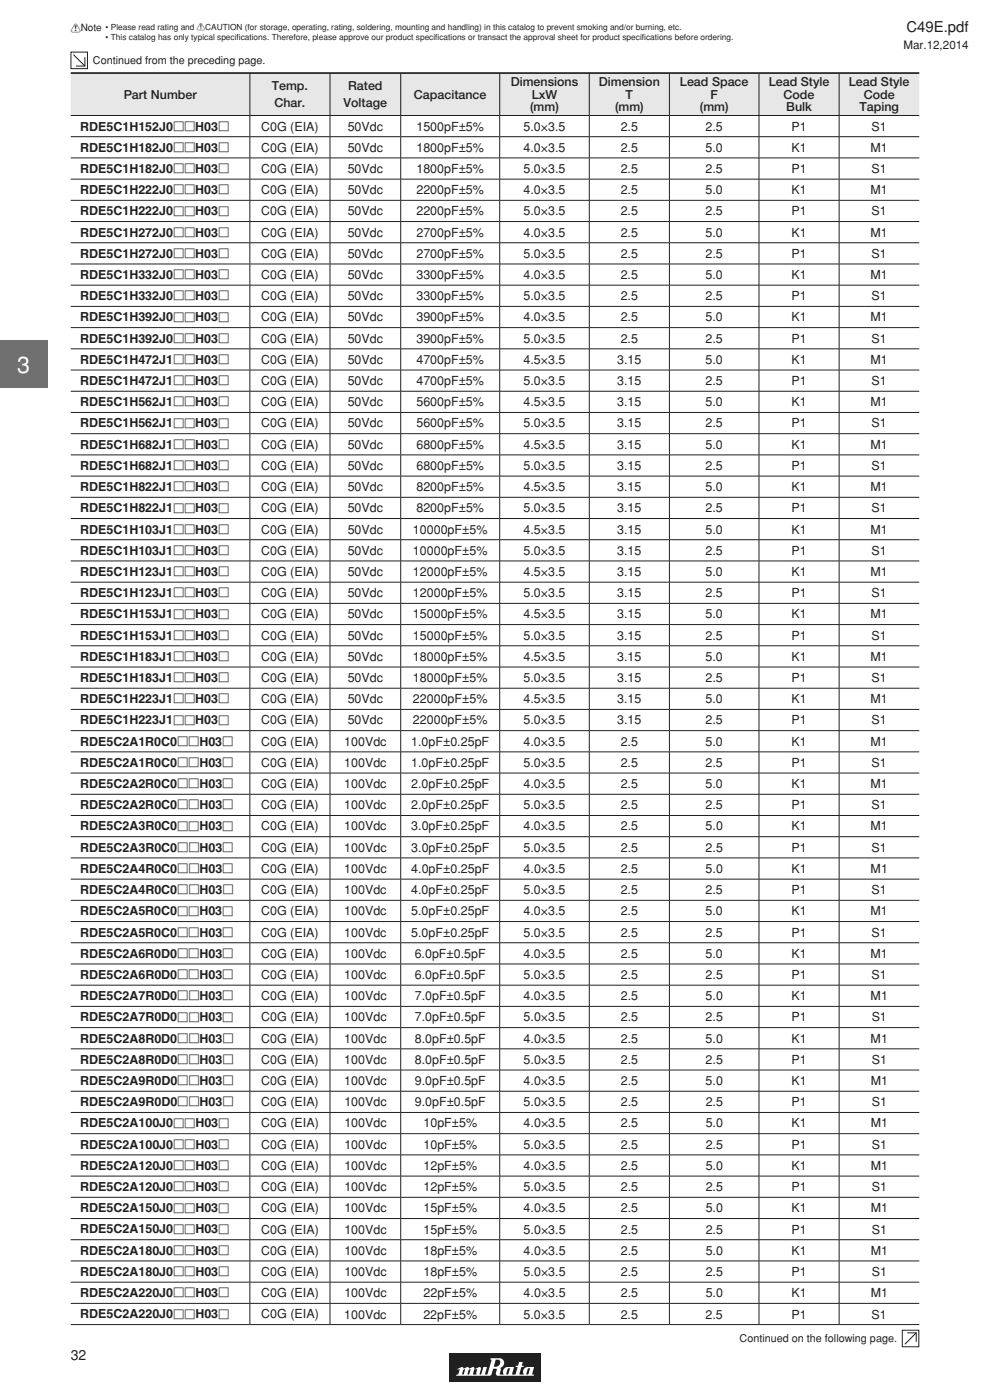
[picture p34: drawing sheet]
<svg xmlns="http://www.w3.org/2000/svg" width="210mm" height="297mm" viewBox="0 0 210 297" stroke-linecap="round" stroke-linejoin="round" font-family="sans-serif">
<defs><g id="words">
<text font-size="4.9" fill="#fff" x="3.6" y="79.1">3</text>
<text font-size="3.2" fill="#231f20" x="192.3" y="6.8">C49E.pdf</text>
<text font-size="3" fill="#231f20" x="15" y="288.6">32</text>
<g font-size="2.6" fill="#231f20">
<text x="26.2" y="20.9">Part Number</text>
<text x="57.7" y="19.2">Temp.</text>
<text x="58.2" y="22.7">Char.</text>
<text x="72.9" y="22.7">Voltage</text>
<text x="73.8" y="19.2">Rated</text>
<text x="87.8" y="20.9">Capacitance</text>
<text x="108.3" y="18.3">Dimensions</text>
<text x="112.5" y="23.6">(mm)</text>
<text x="112.8" y="20.9">LxW</text>
<text x="127" y="18.3">Dimension</text>
<text x="130.5" y="23.6">(mm)</text>
<text x="132.7" y="20.9">T</text>
<text x="144.2" y="18.3">Lead Space</text>
<text x="148.5" y="23.6">(mm)</text>
<text x="150.7" y="20.9">F</text>
<text x="163.1" y="18.3">Lead Style</text>
<text x="166.2" y="20.9">Code</text>
<text x="166.8" y="23.6">Bulk</text>
<text x="180.1" y="18.3">Lead Style</text>
<text x="182.3" y="23.6">Taping</text>
<text x="183.2" y="20.9">Code</text>
<text x="17" y="27.7">RDE5C1H152J0ppH03p</text>
<text x="55.4" y="27.7">C0G (EIA)</text>
<text x="73.7" y="27.7">50Vdc</text>
<text x="88.3" y="27.7">1500pF±5%</text>
<text x="111.1" y="27.7">5.0×3.5</text>
<text x="131.7" y="27.7">2.5</text>
<text x="149.7" y="27.7">2.5</text>
<text x="167.9" y="27.7">P1</text>
<text x="184.9" y="27.7">S1</text>
<text x="17" y="32.2">RDE5C1H182J0ppH03p</text>
<text x="55.4" y="32.2">C0G (EIA)</text>
<text x="73.7" y="32.2">50Vdc</text>
<text x="88.3" y="32.2">1800pF±5%</text>
<text x="111.1" y="32.2">4.0×3.5</text>
<text x="131.7" y="32.2">2.5</text>
<text x="149.7" y="32.2">5.0</text>
<text x="167.9" y="32.2">K1</text>
<text x="184.7" y="32.2">M1</text>
<text x="17" y="36.7">RDE5C1H182J0ppH03p</text>
<text x="17" y="41.2">RDE5C1H222J0ppH03p</text>
<text x="55.4" y="36.7">C0G (EIA)</text>
<text x="55.4" y="41.2">C0G (EIA)</text>
<text x="73.7" y="36.7">50Vdc</text>
<text x="73.7" y="41.2">50Vdc</text>
<text x="88.3" y="36.7">1800pF±5%</text>
<text x="88.3" y="41.2">2200pF±5%</text>
<text x="111.1" y="36.7">5.0×3.5</text>
<text x="111.1" y="41.2">4.0×3.5</text>
<text x="131.7" y="36.7">2.5</text>
<text x="131.7" y="41.2">2.5</text>
<text x="149.7" y="36.7">2.5</text>
<text x="149.7" y="41.2">5.0</text>
<text x="167.9" y="36.7">P1</text>
<text x="167.9" y="41.2">K1</text>
<text x="184.7" y="41.2">M1</text>
<text x="184.9" y="36.7">S1</text>
<text x="17" y="45.7">RDE5C1H222J0ppH03p</text>
<text x="55.4" y="45.7">C0G (EIA)</text>
<text x="73.7" y="45.7">50Vdc</text>
<text x="88.3" y="45.7">2200pF±5%</text>
<text x="111.1" y="45.7">5.0×3.5</text>
<text x="131.7" y="45.7">2.5</text>
<text x="149.7" y="45.7">2.5</text>
<text x="167.9" y="45.7">P1</text>
<text x="184.9" y="45.7">S1</text>
<text x="17" y="50.2">RDE5C1H272J0ppH03p</text>
<text x="55.4" y="50.2">C0G (EIA)</text>
<text x="73.7" y="50.2">50Vdc</text>
<text x="88.3" y="50.2">2700pF±5%</text>
<text x="111.1" y="50.2">4.0×3.5</text>
<text x="131.7" y="50.2">2.5</text>
<text x="149.7" y="50.2">5.0</text>
<text x="167.9" y="50.2">K1</text>
<text x="184.7" y="50.2">M1</text>
<text x="17" y="54.7">RDE5C1H272J0ppH03p</text>
<text x="17" y="59.2">RDE5C1H332J0ppH03p</text>
<text x="55.4" y="54.7">C0G (EIA)</text>
<text x="55.4" y="59.2">C0G (EIA)</text>
<text x="73.7" y="54.7">50Vdc</text>
<text x="73.7" y="59.2">50Vdc</text>
<text x="88.3" y="54.7">2700pF±5%</text>
<text x="88.3" y="59.2">3300pF±5%</text>
<text x="111.1" y="54.7">5.0×3.5</text>
<text x="111.1" y="59.2">4.0×3.5</text>
<text x="131.7" y="54.7">2.5</text>
<text x="131.7" y="59.2">2.5</text>
<text x="149.7" y="54.7">2.5</text>
<text x="149.7" y="59.2">5.0</text>
<text x="167.9" y="54.7">P1</text>
<text x="167.9" y="59.2">K1</text>
<text x="184.7" y="59.2">M1</text>
<text x="184.9" y="54.7">S1</text>
<text x="17" y="63.7">RDE5C1H332J0ppH03p</text>
<text x="55.4" y="63.7">C0G (EIA)</text>
<text x="73.7" y="63.7">50Vdc</text>
<text x="88.3" y="63.7">3300pF±5%</text>
<text x="111.1" y="63.7">5.0×3.5</text>
<text x="131.7" y="63.7">2.5</text>
<text x="149.7" y="63.7">2.5</text>
<text x="167.9" y="63.7">P1</text>
<text x="184.9" y="63.7">S1</text>
<text x="17" y="68.2">RDE5C1H392J0ppH03p</text>
<text x="55.4" y="68.2">C0G (EIA)</text>
<text x="73.7" y="68.2">50Vdc</text>
<text x="88.3" y="68.2">3900pF±5%</text>
<text x="111.1" y="68.2">4.0×3.5</text>
<text x="131.7" y="68.2">2.5</text>
<text x="149.7" y="68.2">5.0</text>
<text x="167.9" y="68.2">K1</text>
<text x="184.7" y="68.2">M1</text>
<text x="17" y="72.7">RDE5C1H392J0ppH03p</text>
<text x="17" y="77.2">RDE5C1H472J1ppH03p</text>
<text x="55.4" y="72.7">C0G (EIA)</text>
<text x="55.4" y="77.2">C0G (EIA)</text>
<text x="73.7" y="72.7">50Vdc</text>
<text x="73.7" y="77.2">50Vdc</text>
<text x="88.3" y="72.7">3900pF±5%</text>
<text x="88.3" y="77.2">4700pF±5%</text>
<text x="111.1" y="72.7">5.0×3.5</text>
<text x="111.1" y="77.2">4.5×3.5</text>
<text x="130.9" y="77.2">3.15</text>
<text x="131.7" y="72.7">2.5</text>
<text x="149.7" y="77.2">5.0</text>
<text x="149.7" y="72.7">2.5</text>
<text x="167.9" y="77.2">K1</text>
<text x="167.9" y="72.7">P1</text>
<text x="184.7" y="77.2">M1</text>
<text x="184.9" y="72.7">S1</text>
<text x="17" y="81.7">RDE5C1H472J1ppH03p</text>
<text x="55.4" y="81.7">C0G (EIA)</text>
<text x="73.7" y="81.7">50Vdc</text>
<text x="88.3" y="81.7">4700pF±5%</text>
<text x="111.1" y="81.7">5.0×3.5</text>
<text x="130.9" y="81.7">3.15</text>
<text x="149.7" y="81.7">2.5</text>
<text x="167.9" y="81.7">P1</text>
<text x="184.9" y="81.7">S1</text>
<text x="17" y="86.2">RDE5C1H562J1ppH03p</text>
<text x="55.4" y="86.2">C0G (EIA)</text>
<text x="73.7" y="86.2">50Vdc</text>
<text x="88.3" y="86.2">5600pF±5%</text>
<text x="111.1" y="86.2">4.5×3.5</text>
<text x="130.9" y="86.2">3.15</text>
<text x="149.7" y="86.2">5.0</text>
<text x="167.9" y="86.2">K1</text>
<text x="184.7" y="86.2">M1</text>
<text x="17" y="90.7">RDE5C1H562J1ppH03p</text>
<text x="17" y="95.2">RDE5C1H682J1ppH03p</text>
<text x="55.4" y="90.7">C0G (EIA)</text>
<text x="55.4" y="95.2">C0G (EIA)</text>
<text x="73.7" y="90.7">50Vdc</text>
<text x="73.7" y="95.2">50Vdc</text>
<text x="88.3" y="90.7">5600pF±5%</text>
<text x="88.3" y="95.2">6800pF±5%</text>
<text x="111.1" y="90.7">5.0×3.5</text>
<text x="111.1" y="95.2">4.5×3.5</text>
<text x="130.9" y="90.7">3.15</text>
<text x="130.9" y="95.2">3.15</text>
<text x="149.7" y="90.7">2.5</text>
<text x="149.7" y="95.2">5.0</text>
<text x="167.9" y="90.7">P1</text>
<text x="167.9" y="95.2">K1</text>
<text x="184.7" y="95.2">M1</text>
<text x="184.9" y="90.7">S1</text>
<text x="17" y="99.7">RDE5C1H682J1ppH03p</text>
<text x="55.4" y="99.7">C0G (EIA)</text>
<text x="73.8" y="99.7">50Vdc</text>
<text x="88.3" y="99.7">6800pF±5%</text>
<text x="111.1" y="99.7">5.0×3.5</text>
<text x="130.9" y="99.7">3.15</text>
<text x="149.7" y="99.7">2.5</text>
<text x="167.9" y="99.7">P1</text>
<text x="184.9" y="99.7">S1</text>
<text x="17" y="104.2">RDE5C1H822J1ppH03p</text>
<text x="55.4" y="104.2">C0G (EIA)</text>
<text x="73.8" y="104.2">50Vdc</text>
<text x="88.3" y="104.2">8200pF±5%</text>
<text x="111.1" y="104.2">4.5×3.5</text>
<text x="130.9" y="104.2">3.15</text>
<text x="149.7" y="104.2">5.0</text>
<text x="167.9" y="104.2">K1</text>
<text x="184.7" y="104.2">M1</text>
<text x="17" y="108.7">RDE5C1H822J1ppH03p</text>
<text x="17" y="113.2">RDE5C1H103J1ppH03p</text>
<text x="55.4" y="108.7">C0G (EIA)</text>
<text x="55.4" y="113.2">C0G (EIA)</text>
<text x="73.8" y="108.7">50Vdc</text>
<text x="73.8" y="113.2">50Vdc</text>
<text x="87.6" y="113.2">10000pF±5%</text>
<text x="88.3" y="108.7">8200pF±5%</text>
<text x="111.1" y="108.7">5.0×3.5</text>
<text x="111.1" y="113.2">4.5×3.5</text>
<text x="130.9" y="108.7">3.15</text>
<text x="130.9" y="113.2">3.15</text>
<text x="149.7" y="108.7">2.5</text>
<text x="149.7" y="113.2">5.0</text>
<text x="167.9" y="108.7">P1</text>
<text x="167.9" y="113.2">K1</text>
<text x="184.7" y="113.2">M1</text>
<text x="184.9" y="108.7">S1</text>
<text x="17" y="117.7">RDE5C1H103J1ppH03p</text>
<text x="55.4" y="117.7">C0G (EIA)</text>
<text x="73.8" y="117.7">50Vdc</text>
<text x="87.6" y="117.7">10000pF±5%</text>
<text x="111.1" y="117.7">5.0×3.5</text>
<text x="130.9" y="117.7">3.15</text>
<text x="149.7" y="117.7">2.5</text>
<text x="167.9" y="117.7">P1</text>
<text x="184.9" y="117.7">S1</text>
<text x="17" y="122.2">RDE5C1H123J1ppH03p</text>
<text x="55.4" y="122.2">C0G (EIA)</text>
<text x="73.8" y="122.2">50Vdc</text>
<text x="87.6" y="122.2">12000pF±5%</text>
<text x="111.1" y="122.2">4.5×3.5</text>
<text x="130.9" y="122.2">3.15</text>
<text x="149.7" y="122.2">5.0</text>
<text x="167.9" y="122.2">K1</text>
<text x="184.7" y="122.2">M1</text>
<text x="17" y="126.7">RDE5C1H123J1ppH03p</text>
<text x="17" y="131.2">RDE5C1H153J1ppH03p</text>
<text x="55.4" y="126.7">C0G (EIA)</text>
<text x="55.4" y="131.2">C0G (EIA)</text>
<text x="73.8" y="126.7">50Vdc</text>
<text x="73.8" y="131.2">50Vdc</text>
<text x="87.6" y="126.7">12000pF±5%</text>
<text x="87.6" y="131.2">15000pF±5%</text>
<text x="111.1" y="126.7">5.0×3.5</text>
<text x="111.1" y="131.2">4.5×3.5</text>
<text x="130.9" y="126.7">3.15</text>
<text x="130.9" y="131.2">3.15</text>
<text x="149.7" y="126.7">2.5</text>
<text x="149.7" y="131.2">5.0</text>
<text x="167.9" y="126.7">P1</text>
<text x="167.9" y="131.2">K1</text>
<text x="184.7" y="131.2">M1</text>
<text x="184.9" y="126.7">S1</text>
<text x="17" y="135.7">RDE5C1H153J1ppH03p</text>
<text x="55.4" y="135.7">C0G (EIA)</text>
<text x="73.8" y="135.7">50Vdc</text>
<text x="87.6" y="135.7">15000pF±5%</text>
<text x="111.1" y="135.7">5.0×3.5</text>
<text x="130.9" y="135.7">3.15</text>
<text x="149.7" y="135.7">2.5</text>
<text x="167.9" y="135.7">P1</text>
<text x="184.9" y="135.7">S1</text>
<text x="17" y="140.2">RDE5C1H183J1ppH03p</text>
<text x="55.4" y="140.2">C0G (EIA)</text>
<text x="73.8" y="140.2">50Vdc</text>
<text x="87.6" y="140.2">18000pF±5%</text>
<text x="111.1" y="140.2">4.5×3.5</text>
<text x="130.9" y="140.2">3.15</text>
<text x="149.7" y="140.2">5.0</text>
<text x="167.9" y="140.2">K1</text>
<text x="184.7" y="140.2">M1</text>
<text x="17" y="144.7">RDE5C1H183J1ppH03p</text>
<text x="17" y="149.2">RDE5C1H223J1ppH03p</text>
<text x="55.4" y="144.7">C0G (EIA)</text>
<text x="55.4" y="149.2">C0G (EIA)</text>
<text x="73.8" y="144.7">50Vdc</text>
<text x="73.8" y="149.2">50Vdc</text>
<text x="87.6" y="144.7">18000pF±5%</text>
<text x="87.6" y="149.2">22000pF±5%</text>
<text x="111.1" y="144.7">5.0×3.5</text>
<text x="111.1" y="149.2">4.5×3.5</text>
<text x="130.9" y="144.7">3.15</text>
<text x="130.9" y="149.2">3.15</text>
<text x="149.7" y="144.7">2.5</text>
<text x="149.7" y="149.2">5.0</text>
<text x="167.9" y="144.7">P1</text>
<text x="167.9" y="149.2">K1</text>
<text x="184.7" y="149.2">M1</text>
<text x="184.9" y="144.7">S1</text>
<text x="17" y="153.7">RDE5C1H223J1ppH03p</text>
<text x="55.4" y="153.7">C0G (EIA)</text>
<text x="73.8" y="153.7">50Vdc</text>
<text x="87.6" y="153.7">22000pF±5%</text>
<text x="111.1" y="153.7">5.0×3.5</text>
<text x="130.9" y="153.7">3.15</text>
<text x="149.7" y="153.7">2.5</text>
<text x="167.9" y="153.7">P1</text>
<text x="184.9" y="153.7">S1</text>
<text x="17" y="158.2">RDE5C2A1R0C0ppH03p</text>
<text x="55.4" y="158.2">C0G (EIA)</text>
<text x="73" y="158.2">100Vdc</text>
<text x="87.2" y="158.2">1.0pF±0.25pF</text>
<text x="111.1" y="158.2">4.0×3.5</text>
<text x="131.7" y="158.2">2.5</text>
<text x="149.7" y="158.2">5.0</text>
<text x="167.9" y="158.2">K1</text>
<text x="184.7" y="158.2">M1</text>
<text x="17" y="162.7">RDE5C2A1R0C0ppH03p</text>
<text x="17" y="167.2">RDE5C2A2R0C0ppH03p</text>
<text x="55.4" y="162.7">C0G (EIA)</text>
<text x="55.4" y="167.2">C0G (EIA)</text>
<text x="73" y="162.7">100Vdc</text>
<text x="73" y="167.2">100Vdc</text>
<text x="87.2" y="162.7">1.0pF±0.25pF</text>
<text x="87.2" y="167.2">2.0pF±0.25pF</text>
<text x="111.1" y="162.7">5.0×3.5</text>
<text x="111.1" y="167.2">4.0×3.5</text>
<text x="131.7" y="162.7">2.5</text>
<text x="131.7" y="167.2">2.5</text>
<text x="149.7" y="162.7">2.5</text>
<text x="149.7" y="167.2">5.0</text>
<text x="167.9" y="162.7">P1</text>
<text x="167.9" y="167.2">K1</text>
<text x="184.7" y="167.2">M1</text>
<text x="184.9" y="162.7">S1</text>
<text x="17" y="171.7">RDE5C2A2R0C0ppH03p</text>
<text x="55.4" y="171.7">C0G (EIA)</text>
<text x="73" y="171.7">100Vdc</text>
<text x="87.2" y="171.7">2.0pF±0.25pF</text>
<text x="111.1" y="171.7">5.0×3.5</text>
<text x="131.7" y="171.7">2.5</text>
<text x="149.7" y="171.7">2.5</text>
<text x="167.9" y="171.7">P1</text>
<text x="184.9" y="171.7">S1</text>
<text x="17" y="176.2">RDE5C2A3R0C0ppH03p</text>
<text x="55.4" y="176.2">C0G (EIA)</text>
<text x="73" y="176.2">100Vdc</text>
<text x="87.2" y="176.2">3.0pF±0.25pF</text>
<text x="111.1" y="176.2">4.0×3.5</text>
<text x="131.7" y="176.2">2.5</text>
<text x="149.7" y="176.2">5.0</text>
<text x="167.9" y="176.2">K1</text>
<text x="184.7" y="176.2">M1</text>
<text x="17" y="180.7">RDE5C2A3R0C0ppH03p</text>
<text x="17" y="185.2">RDE5C2A4R0C0ppH03p</text>
<text x="55.4" y="180.7">C0G (EIA)</text>
<text x="55.4" y="185.2">C0G (EIA)</text>
<text x="73" y="180.7">100Vdc</text>
<text x="73" y="185.2">100Vdc</text>
<text x="87.2" y="180.7">3.0pF±0.25pF</text>
<text x="87.2" y="185.2">4.0pF±0.25pF</text>
<text x="111.1" y="180.7">5.0×3.5</text>
<text x="111.1" y="185.2">4.0×3.5</text>
<text x="131.7" y="180.7">2.5</text>
<text x="131.7" y="185.2">2.5</text>
<text x="149.7" y="180.7">2.5</text>
<text x="149.7" y="185.2">5.0</text>
<text x="167.9" y="180.7">P1</text>
<text x="167.9" y="185.2">K1</text>
<text x="184.7" y="185.2">M1</text>
<text x="184.9" y="180.7">S1</text>
<text x="17" y="189.7">RDE5C2A4R0C0ppH03p</text>
<text x="55.4" y="189.7">C0G (EIA)</text>
<text x="73" y="189.7">100Vdc</text>
<text x="87.2" y="189.7">4.0pF±0.25pF</text>
<text x="111.1" y="189.7">5.0×3.5</text>
<text x="131.7" y="189.7">2.5</text>
<text x="149.7" y="189.7">2.5</text>
<text x="167.9" y="189.7">P1</text>
<text x="184.9" y="189.7">S1</text>
<text x="17" y="194.2">RDE5C2A5R0C0ppH03p</text>
<text x="55.4" y="194.2">C0G (EIA)</text>
<text x="73" y="194.2">100Vdc</text>
<text x="87.2" y="194.2">5.0pF±0.25pF</text>
<text x="111.1" y="194.2">4.0×3.5</text>
<text x="131.7" y="194.2">2.5</text>
<text x="149.7" y="194.2">5.0</text>
<text x="167.9" y="194.2">K1</text>
<text x="184.7" y="194.2">M1</text>
<text x="17" y="198.7">RDE5C2A5R0C0ppH03p</text>
<text x="17" y="203.2">RDE5C2A6R0D0ppH03p</text>
<text x="55.4" y="198.7">C0G (EIA)</text>
<text x="55.4" y="203.2">C0G (EIA)</text>
<text x="73" y="198.7">100Vdc</text>
<text x="73" y="203.2">100Vdc</text>
<text x="87.2" y="198.7">5.0pF±0.25pF</text>
<text x="88" y="203.2">6.0pF±0.5pF</text>
<text x="111.1" y="198.7">5.0×3.5</text>
<text x="111.1" y="203.2">4.0×3.5</text>
<text x="131.7" y="198.7">2.5</text>
<text x="131.7" y="203.2">2.5</text>
<text x="149.7" y="198.7">2.5</text>
<text x="149.7" y="203.2">5.0</text>
<text x="167.9" y="198.7">P1</text>
<text x="167.9" y="203.2">K1</text>
<text x="184.7" y="203.2">M1</text>
<text x="184.9" y="198.7">S1</text>
<text x="17" y="207.7">RDE5C2A6R0D0ppH03p</text>
<text x="55.4" y="207.7">C0G (EIA)</text>
<text x="73" y="207.7">100Vdc</text>
<text x="88" y="207.7">6.0pF±0.5pF</text>
<text x="111.1" y="207.7">5.0×3.5</text>
<text x="131.7" y="207.7">2.5</text>
<text x="149.7" y="207.7">2.5</text>
<text x="167.9" y="207.7">P1</text>
<text x="184.9" y="207.7">S1</text>
<text x="17" y="212.2">RDE5C2A7R0D0ppH03p</text>
<text x="55.4" y="212.2">C0G (EIA)</text>
<text x="73" y="212.2">100Vdc</text>
<text x="88" y="212.2">7.0pF±0.5pF</text>
<text x="111.1" y="212.2">4.0×3.5</text>
<text x="131.7" y="212.2">2.5</text>
<text x="149.7" y="212.2">5.0</text>
<text x="167.9" y="212.2">K1</text>
<text x="184.7" y="212.2">M1</text>
<text x="17" y="216.7">RDE5C2A7R0D0ppH03p</text>
<text x="17" y="221.2">RDE5C2A8R0D0ppH03p</text>
<text x="55.4" y="216.7">C0G (EIA)</text>
<text x="55.4" y="221.2">C0G (EIA)</text>
<text x="73" y="216.7">100Vdc</text>
<text x="73" y="221.2">100Vdc</text>
<text x="88" y="216.7">7.0pF±0.5pF</text>
<text x="88" y="221.2">8.0pF±0.5pF</text>
<text x="111.1" y="216.7">5.0×3.5</text>
<text x="111.1" y="221.2">4.0×3.5</text>
<text x="131.7" y="216.7">2.5</text>
<text x="131.7" y="221.2">2.5</text>
<text x="149.7" y="216.7">2.5</text>
<text x="149.7" y="221.2">5.0</text>
<text x="167.9" y="216.7">P1</text>
<text x="167.9" y="221.2">K1</text>
<text x="184.7" y="221.2">M1</text>
<text x="184.9" y="216.7">S1</text>
<text x="17" y="225.7">RDE5C2A8R0D0ppH03p</text>
<text x="55.4" y="225.7">C0G (EIA)</text>
<text x="73" y="225.7">100Vdc</text>
<text x="88" y="225.7">8.0pF±0.5pF</text>
<text x="111.1" y="225.7">5.0×3.5</text>
<text x="131.7" y="225.7">2.5</text>
<text x="149.7" y="225.7">2.5</text>
<text x="167.9" y="225.7">P1</text>
<text x="184.9" y="225.7">S1</text>
<text x="17" y="230.2">RDE5C2A9R0D0ppH03p</text>
<text x="55.4" y="230.2">C0G (EIA)</text>
<text x="73" y="230.2">100Vdc</text>
<text x="88" y="230.2">9.0pF±0.5pF</text>
<text x="111.1" y="230.2">4.0×3.5</text>
<text x="131.7" y="230.2">2.5</text>
<text x="149.7" y="230.2">5.0</text>
<text x="167.9" y="230.2">K1</text>
<text x="184.7" y="230.2">M1</text>
<text x="17" y="234.7">RDE5C2A9R0D0ppH03p</text>
<text x="17" y="239.2">RDE5C2A100J0ppH03p</text>
<text x="55.4" y="234.7">C0G (EIA)</text>
<text x="55.4" y="239.2">C0G (EIA)</text>
<text x="73" y="234.7">100Vdc</text>
<text x="73" y="239.2">100Vdc</text>
<text x="88" y="234.7">9.0pF±0.5pF</text>
<text x="89.8" y="239.2">10pF±5%</text>
<text x="111.1" y="234.7">5.0×3.5</text>
<text x="111.1" y="239.2">4.0×3.5</text>
<text x="131.7" y="234.7">2.5</text>
<text x="131.7" y="239.2">2.5</text>
<text x="149.7" y="234.7">2.5</text>
<text x="149.7" y="239.2">5.0</text>
<text x="167.9" y="234.7">P1</text>
<text x="167.9" y="239.2">K1</text>
<text x="184.7" y="239.2">M1</text>
<text x="184.9" y="234.7">S1</text>
<text x="17" y="243.7">RDE5C2A100J0ppH03p</text>
<text x="55.4" y="243.7">C0G (EIA)</text>
<text x="73" y="243.7">100Vdc</text>
<text x="89.8" y="243.7">10pF±5%</text>
<text x="111.1" y="243.7">5.0×3.5</text>
<text x="131.7" y="243.7">2.5</text>
<text x="149.7" y="243.7">2.5</text>
<text x="167.9" y="243.7">P1</text>
<text x="184.9" y="243.7">S1</text>
<text x="17" y="248.2">RDE5C2A120J0ppH03p</text>
<text x="55.4" y="248.2">C0G (EIA)</text>
<text x="73" y="248.2">100Vdc</text>
<text x="89.8" y="248.2">12pF±5%</text>
<text x="111.1" y="248.2">4.0×3.5</text>
<text x="131.7" y="248.2">2.5</text>
<text x="149.7" y="248.2">5.0</text>
<text x="167.9" y="248.2">K1</text>
<text x="184.7" y="248.2">M1</text>
<text x="17" y="252.7">RDE5C2A120J0ppH03p</text>
<text x="17" y="257.2">RDE5C2A150J0ppH03p</text>
<text x="55.4" y="252.7">C0G (EIA)</text>
<text x="55.4" y="257.2">C0G (EIA)</text>
<text x="73" y="252.7">100Vdc</text>
<text x="73" y="257.2">100Vdc</text>
<text x="89.8" y="252.7">12pF±5%</text>
<text x="89.8" y="257.2">15pF±5%</text>
<text x="111.1" y="252.7">5.0×3.5</text>
<text x="111.1" y="257.2">4.0×3.5</text>
<text x="131.7" y="252.7">2.5</text>
<text x="131.7" y="257.2">2.5</text>
<text x="149.7" y="252.7">2.5</text>
<text x="149.7" y="257.2">5.0</text>
<text x="167.9" y="252.7">P1</text>
<text x="167.9" y="257.2">K1</text>
<text x="184.7" y="257.2">M1</text>
<text x="184.9" y="252.7">S1</text>
<text x="17" y="261.7">RDE5C2A150J0ppH03p</text>
<text x="55.4" y="261.7">C0G (EIA)</text>
<text x="73" y="261.7">100Vdc</text>
<text x="89.8" y="261.7">15pF±5%</text>
<text x="111.1" y="261.7">5.0×3.5</text>
<text x="131.7" y="261.7">2.5</text>
<text x="149.7" y="261.7">2.5</text>
<text x="167.9" y="261.7">P1</text>
<text x="184.9" y="261.7">S1</text>
<text x="17" y="266.2">RDE5C2A180J0ppH03p</text>
<text x="55.4" y="266.2">C0G (EIA)</text>
<text x="73" y="266.2">100Vdc</text>
<text x="89.8" y="266.2">18pF±5%</text>
<text x="111.1" y="266.2">4.0×3.5</text>
<text x="131.7" y="266.2">2.5</text>
<text x="149.7" y="266.2">5.0</text>
<text x="167.9" y="266.2">K1</text>
<text x="184.7" y="266.2">M1</text>
<text x="17" y="270.7">RDE5C2A180J0ppH03p</text>
<text x="17" y="275.2">RDE5C2A220J0ppH03p</text>
<text x="55.4" y="270.7">C0G (EIA)</text>
<text x="55.4" y="275.2">C0G (EIA)</text>
<text x="73" y="270.7">100Vdc</text>
<text x="73" y="275.2">100Vdc</text>
<text x="89.8" y="270.7">18pF±5%</text>
<text x="89.8" y="275.2">22pF±5%</text>
<text x="111.1" y="270.7">5.0×3.5</text>
<text x="111.1" y="275.2">4.0×3.5</text>
<text x="131.7" y="270.7">2.5</text>
<text x="131.7" y="275.2">2.5</text>
<text x="149.7" y="270.7">2.5</text>
<text x="149.7" y="275.2">5.0</text>
<text x="167.9" y="270.7">P1</text>
<text x="167.9" y="275.2">K1</text>
<text x="184.7" y="275.2">M1</text>
<text x="184.9" y="270.7">S1</text>
<text x="17" y="279.7">RDE5C2A220J0ppH03p</text>
<text x="55.4" y="279.7">C0G (EIA)</text>
<text x="73" y="279.7">100Vdc</text>
<text x="89.8" y="279.7">22pF±5%</text>
<text x="111.1" y="279.7">5.0×3.5</text>
<text x="131.7" y="279.7">2.5</text>
<text x="149.7" y="279.7">2.5</text>
<text x="167.9" y="279.7">P1</text>
<text x="184.9" y="279.7">S1</text>
</g>
<text font-size="2.5" fill="#231f20" x="191.6" y="10.3">Mar.12,2014</text>
<g font-size="2.3" fill="#231f20">
<text x="19.7" y="13.6">Continued from the preceding page.</text>
<text x="156.9" y="284.7">Continued on the following page.</text>
</g>
<text font-size="2.1" fill="#231f20" x="15" y="6.7">!Note</text>
<g font-size="1.8" fill="#231f20">
<text x="22.4" y="6.4">• Please read rating and !CAUTION (for storage, operating, rating, soldering, mounting and handling) in this catalog to prevent smoking and/or burning, etc.</text>
<text x="22.4" y="8.5">• This catalog has only typical specifcations. Therefore, please approve our product specif</text>
<text x="50.2" y="8.5">i</text>
<text x="92.3" y="8.5">i cations or transact the approval sheet for product specif</text>
<text x="136.2" y="8.5">i cations before ordering.</text>
</g>
</g></defs>
<path d="M15.1 11.1h3.5v3.5h-3.5zM15.6 11.6l2.4 2.4M18 12.1v1.9h-1.9" fill="none" stroke="#231f20" stroke-width=".21"/>
<path d="M15 15.5h38v9h-38zM53 15.5h17v9h-17zM70 15.5h15v9h-15zM85 15.5h21v9h-21zM106 15.5h19v9h-19zM125 15.5h17v9h-17zM142 15.5h19v9h-19zM161 15.5h17v9h-17zM178 15.5h17v9h-17z" fill="#e6e7e8"/>
<path d="M15 15.5h180" fill="none" stroke="#231f20" stroke-width=".35"/>
<g fill="none" stroke="#231f20" stroke-width=".21">
<path d="M53 15.7v8.7M70 15.7v8.7M85 15.7v8.7M106 15.7v8.7M125 15.7v8.7M142 15.7v8.7M161 15.7v8.7M178 15.7v8.7M15 24.5h180M15 29h180M15 33.5h180M15 38h180"/>
<path d="M53 24.6v4.3M53 29.1v4.3M53 33.6v4.3M53 38.1v4.3M70 24.6v4.3M70 29.1v4.3M70 33.6v4.3M70 38.1v4.3M85 24.6v4.3M85 29.1v4.3M85 33.6v4.3M85 38.1v4.3"/>
<path d="M106 24.6v4.3M106 29.1v4.3M106 33.6v4.3M106 38.1v4.3M125 24.6v4.3M125 29.1v4.3M125 33.6v4.3M125 38.1v4.3M142 24.6v4.3M142 29.1v4.3M142 33.6v4.3M142 38.1v4.3"/>
<path d="M161 24.6v4.3M161 29.1v4.3M161 33.6v4.3M161 38.1v4.3M178 24.6v4.3M178 29.1v4.3M178 33.6v4.3M178 38.1v4.3M15 42.5h180M15 47h180M15 51.5h180M15 56h180"/>
<path d="M53 42.6v4.3M53 47.1v4.3M53 51.6v4.3M53 56.1v4.3M70 42.6v4.3M70 47.1v4.3M70 51.6v4.3M70 56.1v4.3M85 42.6v4.3M85 47.1v4.3M85 51.6v4.3M85 56.1v4.3"/>
<path d="M106 42.6v4.3M106 47.1v4.3M106 51.6v4.3M106 56.1v4.3M125 42.6v4.3M125 47.1v4.3M125 51.6v4.3M125 56.1v4.3M142 42.6v4.3M142 47.1v4.3M142 51.6v4.3M142 56.1v4.3"/>
<path d="M161 42.6v4.3M161 47.1v4.3M161 51.6v4.3M161 56.1v4.3M178 42.6v4.3M178 47.1v4.3M178 51.6v4.3M178 56.1v4.3M15 60.5h180M15 65h180M15 69.5h180M15 74h180"/>
<path d="M15 78.5h180M53 60.6v4.3M53 65.1v4.3M53 69.6v4.3M53 74.1v4.3M53 78.6v4.3M70 60.6v4.3M70 65.1v4.3M70 69.6v4.3M70 74.1v4.3M70 78.6v4.3M85 60.6v4.3"/>
<path d="M85 65.1v4.3M85 69.6v4.3M85 74.1v4.3M85 78.6v4.3M106 60.6v4.3M106 65.1v4.3M106 69.6v4.3M106 74.1v4.3M106 78.6v4.3M125 60.6v4.3M125 65.1v4.3M125 69.6v4.3"/>
<path d="M125 74.1v4.3M125 78.6v4.3M142 60.6v4.3M142 65.1v4.3M142 69.6v4.3M142 74.1v4.3M142 78.6v4.3M161 60.6v4.3M161 65.1v4.3M161 69.6v4.3M161 74.1v4.3M161 78.6v4.3"/>
<path d="M178 60.6v4.3M178 65.1v4.3M178 69.6v4.3M178 74.1v4.3M178 78.6v4.3M15 83h180M15 87.5h180M15 92h180M15 96.5h180M53 83.1v4.3M53 87.6v4.3M53 92.1v4.3"/>
<path d="M53 96.6v4.3M70 83.1v4.3M70 87.6v4.3M70 92.1v4.3M70 96.6v4.3M85 83.1v4.3M85 87.6v4.3M85 92.1v4.3M85 96.6v4.3M106 83.1v4.3M106 87.6v4.3M106 92.1v4.3"/>
<path d="M106 96.6v4.3M125 83.1v4.3M125 87.6v4.3M125 92.1v4.3M125 96.6v4.3M142 83.1v4.3M142 87.6v4.3M142 92.1v4.3M142 96.6v4.3M161 83.1v4.3M161 87.6v4.3M161 92.1v4.3"/>
<path d="M161 96.6v4.3M178 83.1v4.3M178 87.6v4.3M178 92.1v4.3M178 96.6v4.3M15 101h180M15 105.5h180M15 110h180M15 114.5h180M15 119h180M53 101.1v4.3M53 105.6v4.3"/>
<path d="M53 110.1v4.3M53 114.6v4.3M53 119.1v4.3M70 101.1v4.3M70 105.6v4.3M70 110.1v4.3M70 114.6v4.3M70 119.1v4.3M85 101.1v4.3M85 105.6v4.3M85 110.1v4.3M85 114.6v4.3"/>
<path d="M85 119.1v4.3M106 101.1v4.3M106 105.6v4.3M106 110.1v4.3M106 114.6v4.3M106 119.1v4.3M125 101.1v4.3M125 105.6v4.3M125 110.1v4.3M125 114.6v4.3M125 119.1v4.3M142 101.1v4.3"/>
<path d="M142 105.6v4.3M142 110.1v4.3M142 114.6v4.3M142 119.1v4.3M161 101.1v4.3M161 105.6v4.3M161 110.1v4.3M161 114.6v4.3M161 119.1v4.3M178 101.1v4.3M178 105.6v4.3M178 110.1v4.3"/>
<path d="M178 114.6v4.3M178 119.1v4.3M15 123.5h180M15 128h180M15 132.5h180M15 137h180M53 123.6v4.3M53 128.1v4.3M53 132.6v4.3M53 137.1v4.3M70 123.6v4.3M70 128.1v4.3"/>
<path d="M70 132.6v4.3M70 137.1v4.3M85 123.6v4.3M85 128.1v4.3M85 132.6v4.3M85 137.1v4.3M106 123.6v4.3M106 128.1v4.3M106 132.6v4.3M106 137.1v4.3M125 123.6v4.3M125 128.1v4.3"/>
<path d="M125 132.6v4.3M125 137.1v4.3M142 123.6v4.3M142 128.1v4.3M142 132.6v4.3M142 137.1v4.3M161 123.6v4.3M161 128.1v4.3M161 132.6v4.3M161 137.1v4.3M178 123.6v4.3M178 128.1v4.3"/>
<path d="M178 132.6v4.3M178 137.1v4.3M15 141.5h180M15 146h180M15 150.5h180M15 155h180M15 159.5h180M53 141.6v4.3M53 146.1v4.3M53 150.6v4.3M53 155.1v4.3M53 159.6v4.3"/>
<path d="M70 141.6v4.3M70 146.1v4.3M70 150.6v4.3M70 155.1v4.3M70 159.6v4.3M85 141.6v4.3M85 146.1v4.3M85 150.6v4.3M85 155.1v4.3M85 159.6v4.3M106 141.6v4.3M106 146.1v4.3"/>
<path d="M106 150.6v4.3M106 155.1v4.3M106 159.6v4.3M125 141.6v4.3M125 146.1v4.3M125 150.6v4.3M125 155.1v4.3M125 159.6v4.3M142 141.6v4.3M142 146.1v4.3M142 150.6v4.3M142 155.1v4.3"/>
<path d="M142 159.6v4.3M161 141.6v4.3M161 146.1v4.3M161 150.6v4.3M161 155.1v4.3M161 159.6v4.3M178 141.6v4.3M178 146.1v4.3M178 150.6v4.3M178 155.1v4.3M178 159.6v4.3M15 164h180"/>
<path d="M15 168.5h180M15 173h180M15 177.5h180M53 164.1v4.3M53 168.6v4.3M53 173.1v4.3M53 177.6v4.3M70 164.1v4.3M70 168.6v4.3M70 173.1v4.3M70 177.6v4.3M85 164.1v4.3"/>
<path d="M85 168.6v4.3M85 173.1v4.3M85 177.6v4.3M106 164.1v4.3M106 168.6v4.3M106 173.1v4.3M106 177.6v4.3M125 164.1v4.3M125 168.6v4.3M125 173.1v4.3M125 177.6v4.3M142 164.1v4.3"/>
<path d="M142 168.6v4.3M142 173.1v4.3M142 177.6v4.3M161 164.1v4.3M161 168.6v4.3M161 173.1v4.3M161 177.6v4.3M178 164.1v4.3M178 168.6v4.3M178 173.1v4.3M178 177.6v4.3M15 182h180"/>
<path d="M15 186.5h180M15 191h180M15 195.5h180M53 182.1v4.3M53 186.6v4.3M53 191.1v4.3M53 195.6v4.3M70 182.1v4.3M70 186.6v4.3M70 191.1v4.3M70 195.6v4.3M85 182.1v4.3"/>
<path d="M85 186.6v4.3M85 191.1v4.3M85 195.6v4.3M106 182.1v4.3M106 186.6v4.3M106 191.1v4.3M106 195.6v4.3M125 182.1v4.3M125 186.6v4.3M125 191.1v4.3M125 195.6v4.3M142 182.1v4.3"/>
<path d="M142 186.6v4.3M142 191.1v4.3M142 195.6v4.3M161 182.1v4.3M161 186.6v4.3M161 191.1v4.3M161 195.6v4.3M178 182.1v4.3M178 186.6v4.3M178 191.1v4.3M178 195.6v4.3M15 200h180"/>
<path d="M15 204.5h180M15 209h180M15 213.5h180M15 218h180M53 200.1v4.3M53 204.6v4.3M53 209.1v4.3M53 213.6v4.3M53 218.1v4.3M70 200.1v4.3M70 204.6v4.3M70 209.1v4.3"/>
<path d="M70 213.6v4.3M70 218.1v4.3M85 200.1v4.3M85 204.6v4.3M85 209.1v4.3M85 213.6v4.3M85 218.1v4.3M106 200.1v4.3M106 204.6v4.3M106 209.1v4.3M106 213.6v4.3M106 218.1v4.3"/>
<path d="M125 200.1v4.3M125 204.6v4.3M125 209.1v4.3M125 213.6v4.3M125 218.1v4.3M142 200.1v4.3M142 204.6v4.3M142 209.1v4.3M142 213.6v4.3M142 218.1v4.3M161 200.1v4.3M161 204.6v4.3"/>
<path d="M161 209.1v4.3M161 213.6v4.3M161 218.1v4.3M178 200.1v4.3M178 204.6v4.3M178 209.1v4.3M178 213.6v4.3M178 218.1v4.3M15 222.5h180M15 227h180M15 231.5h180M15 236h180"/>
<path d="M53 222.6v4.3M53 227.1v4.3M53 231.6v4.3M53 236.1v4.3M70 222.6v4.3M70 227.1v4.3M70 231.6v4.3M70 236.1v4.3M85 222.6v4.3M85 227.1v4.3M85 231.6v4.3M85 236.1v4.3"/>
<path d="M106 222.6v4.3M106 227.1v4.3M106 231.6v4.3M106 236.1v4.3M125 222.6v4.3M125 227.1v4.3M125 231.6v4.3M125 236.1v4.3M142 222.6v4.3M142 227.1v4.3M142 231.6v4.3M142 236.1v4.3"/>
<path d="M161 222.6v4.3M161 227.1v4.3M161 231.6v4.3M161 236.1v4.3M178 222.6v4.3M178 227.1v4.3M178 231.6v4.3M178 236.1v4.3M15 240.5h180M15 245h180M15 249.5h180M15 254h180"/>
<path d="M15 258.5h180M53 240.6v4.3M53 245.1v4.3M53 249.6v4.3M53 254.1v4.3M53 258.6v4.3M70 240.6v4.3M70 245.1v4.3M70 249.6v4.3M70 254.1v4.3M70 258.6v4.3M85 240.6v4.3"/>
<path d="M85 245.1v4.3M85 249.6v4.3M85 254.1v4.3M85 258.6v4.3M106 240.6v4.3M106 245.1v4.3M106 249.6v4.3M106 254.1v4.3M106 258.6v4.3M125 240.6v4.3M125 245.1v4.3M125 249.6v4.3"/>
<path d="M125 254.1v4.3M125 258.6v4.3M142 240.6v4.3M142 245.1v4.3M142 249.6v4.3M142 254.1v4.3M142 258.6v4.3M161 240.6v4.3M161 245.1v4.3M161 249.6v4.3M161 254.1v4.3M161 258.6v4.3"/>
<path d="M178 240.6v4.3M178 245.1v4.3M178 249.6v4.3M178 254.1v4.3M178 258.6v4.3M15 263h180M15 267.5h180M15 272h180M15 276.5h180M53 263.1v4.3M53 267.6v4.3M53 272.1v4.3"/>
<path d="M53 276.6v4.3M70 263.1v4.3M70 267.6v4.3M70 272.1v4.3M70 276.6v4.3M85 263.1v4.3M85 267.6v4.3M85 272.1v4.3M85 276.6v4.3M106 263.1v4.3M106 267.6v4.3M106 272.1v4.3"/>
<path d="M106 276.6v4.3M125 263.1v4.3M125 267.6v4.3M125 272.1v4.3M125 276.6v4.3M142 263.1v4.3M142 267.6v4.3M142 272.1v4.3M142 276.6v4.3M161 263.1v4.3M161 267.6v4.3M161 272.1v4.3"/>
<path d="M161 276.6v4.3M178 263.1v4.3M178 267.6v4.3M178 272.1v4.3M178 276.6v4.3M15 281h180M191.4 282.2h3.5v3.5h-3.5zM192.4 282.7h2v2M194.4 282.7l-2.5 2.5"/>
</g>
<path d="M95.3 287h19.4v6h-19.4z" fill="#231f20"/>
<path d="M106.8 291.5h.1" fill="none" stroke="#231f20" stroke-width=".21"/>
<path d="M97.1 290.4l.9-.4 .5 .3-.5 1.1 .2 .2 .2-.1 .3-1h-.2v-.2l.8-.3 .2 .3h.2l-.3 .3-.2 .8 .1 .2 .3-.1 .2-1h-.2l.1-.2 .8-.3 .1 .4-.3 1.1 .2 .1h.5l.2-1.1h-.3v-.1l.8-.4 .3 .3-.3 1.1 .2 .2 .2-.1 .4-1.5h.7l-.3 1.5 .3 .1 .2-.2 .9-2.9-.3-.1 .1-.2 1.9-.1a1.05 1.05 0 0 1 .9 1 1.05 1.05 0 0 1-.8 1.1l.1 .4-.2 1 .8-.1a1.03 1.03 0 0 1 .9-1.5l1.3 .1-.2 .6h-.7v-.5l-.4 .2-.3 1.2h.4l.3-.9h.7l-.2 .8 .6 .1 .2-.1 .4-1.4-.4-.1v-.2l.5-.1 .2-.8 .8 .1-.2 .7 .4 .2-.5 .1-.4 1.5 .1 .1 .8-.1a1.02 1.02 0 0 1 .8-1.5l1.4 .1-.2 .5h-.7v-.4l-.4 .2-.3 1.2h.3l.4-1h.7l-.2 .9 .4 .1-.1 .2-7.4 .1a.48 .48 0 0 1-.6-.6l.2-.8-.5-.1 .1-.5h.2a.77 .77 0 0 0 .9-.7 .77 .77 0 0 0-.9-.7l-.5 1.4h.3l-.1 .5h-.3l-.3 1.2-.3 .2-7.2 .1v-.3l.4-.1 .3-1-.4 .1z" fill="#fff"/>
<path d="M0 72.3h10v10h-10z" fill="#6d6e70"/>
<use href="#words"/>
</svg>
